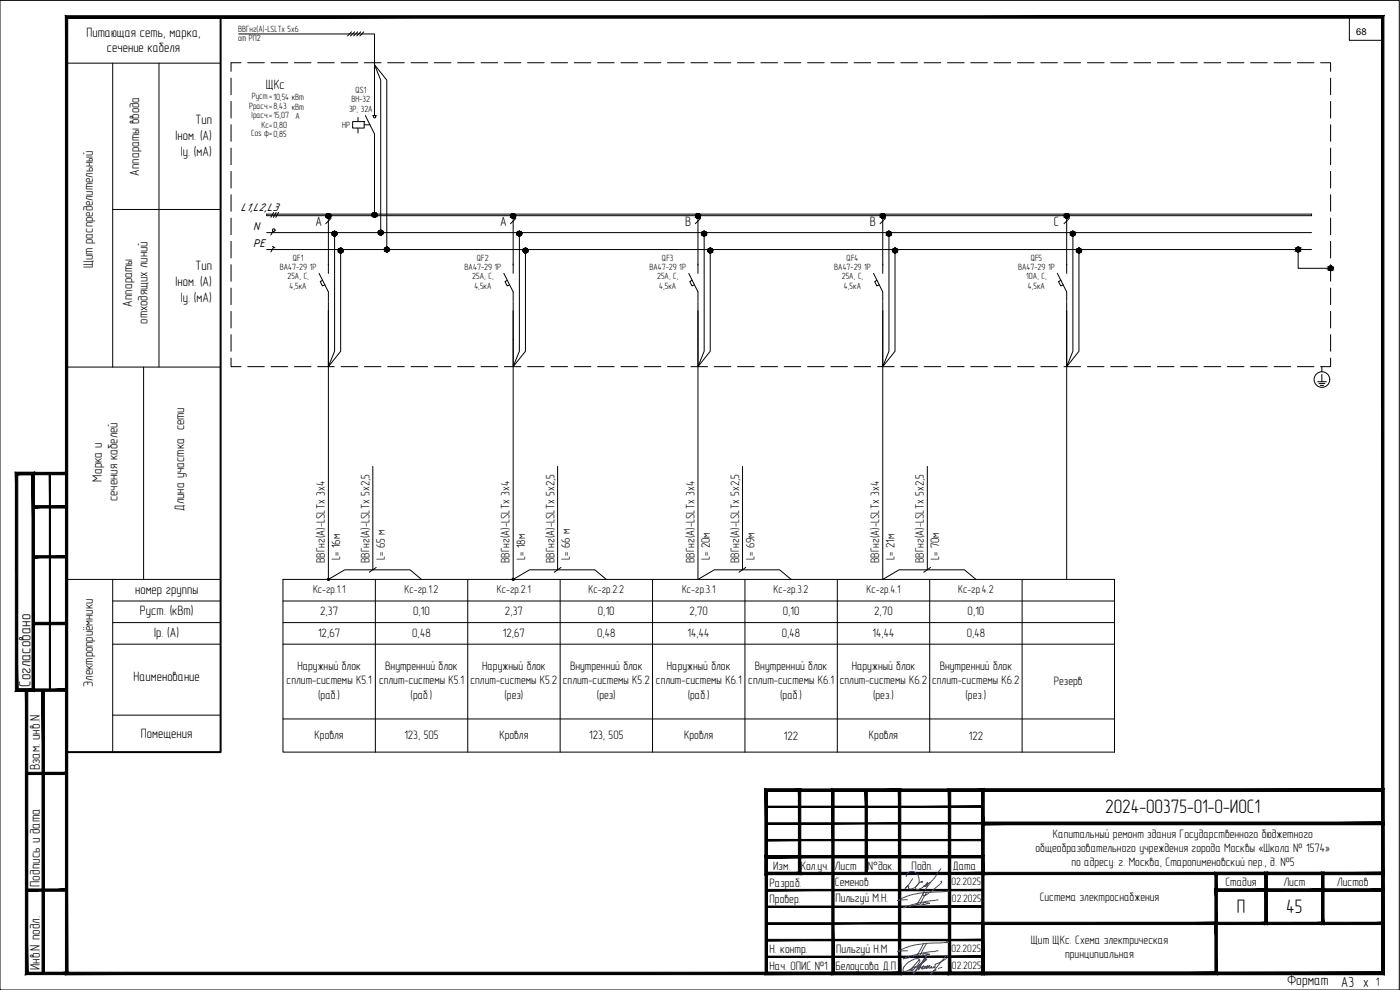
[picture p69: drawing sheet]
<svg xmlns="http://www.w3.org/2000/svg" width="420mm" height="297mm" viewBox="0 0 420 297" stroke-linecap="round" stroke-linejoin="round" font-family="sans-serif">
<defs><g id="words">
<g font-size="5.9">
<text x="331.7" y="244.1">2024-00375-01-0-ИОС1</text>
<text x="371.2" y="274.1">П</text>
<text x="386" y="274.1">45</text>
</g>
<text font-size="4.9" x="9.2" y="206.1" transform="rotate(-90 9.2 206.1)">Согласовано</text>
<g font-size="4.4">
<text x="386.2" y="295.6">Формат</text>
<text x="402.5" y="296.1">А3 x</text>
</g>
<g font-size="4.2">
<text x="11.9" y="231.1" transform="rotate(-90 11.9 231.1)">Взам. инв.N</text>
<text x="11.9" y="266.1" transform="rotate(-90 11.9 266.1)">Подпись и дата</text>
<text x="11.9" y="291.1" transform="rotate(-90 11.9 291.1)">Инв.N подл.</text>
</g>
<g font-size="4.1">
<text x="26" y="11.1">Питающая сеть, марка,</text>
<text x="32.1" y="15.7">сечение кабеля</text>
<text x="79.8" y="26.6">ЩКс</text>
<text x="52.7" y="41.9">Iном. (А)</text>
<text x="58.7" y="37.1">Тип</text>
<text x="54.3" y="46.7">Iу. (мА)</text>
<text x="41.8" y="52.7" transform="rotate(-90 41.8 52.7)">Аппараты ввода</text>
<text x="94.7" y="67.9">A</text>
<text x="150.2" y="67.9">A</text>
<text x="205.6" y="67.9">В</text>
<text x="261.1" y="67.9">В</text>
<text x="316.3" y="67.9">C</text>
<text x="27.9" y="80.5" transform="rotate(-90 27.9 80.5)">Щит распределительный</text>
<text x="58.7" y="81">Тип</text>
<text x="52.7" y="85.8">Iном. (А)</text>
<text x="39.7" y="92" transform="rotate(-90 39.7 92)">Аппараты</text>
<text x="54.3" y="90.6">Iу. (мА)</text>
<text x="44.3" y="97.1" transform="rotate(-90 44.3 97.1)">отходящих линий</text>
<text x="30.6" y="144.5" transform="rotate(-90 30.6 144.5)">Марка и</text>
<text x="35.2" y="150.4" transform="rotate(-90 35.2 150.4)">сечения кабелей</text>
<text x="55.2" y="153.2" transform="rotate(-90 55.2 153.2)">Длина участка сети</text>
<text x="40.6" y="178.1">номер группы</text>
<text x="42" y="184.6">Руст. (кВт)</text>
<text x="46.2" y="191.1">Iр. (А)</text>
<text x="27.9" y="206" transform="rotate(-90 27.9 206)">Электроприёмники</text>
<text x="40.1" y="204.2">Наименование</text>
<text x="42.3" y="221.3">Помещения</text>
</g>
<g font-size="3.7">
<text x="97.5" y="168.9" transform="rotate(-90 97.5 168.9)">ВВГнг(А)-LSLTx 3х4</text>
<text x="102.1" y="168" transform="rotate(-90 102.1 168)">L= 16м</text>
<text x="110.9" y="168.9" transform="rotate(-90 110.9 168.9)">ВВГнг(А)-LSLTx 5х2,5</text>
<text x="115.5" y="168" transform="rotate(-90 115.5 168)">L= 65 м</text>
<text x="153" y="168.9" transform="rotate(-90 153 168.9)">ВВГнг(А)-LSLTx 3х4</text>
<text x="157.6" y="168" transform="rotate(-90 157.6 168)">L= 18м</text>
<text x="166.4" y="168.9" transform="rotate(-90 166.4 168.9)">ВВГнг(А)-LSLTx 5х2,5</text>
<text x="171" y="168" transform="rotate(-90 171 168)">L= 66 м</text>
<text x="208.4" y="168.9" transform="rotate(-90 208.4 168.9)">ВВГнг(А)-LSLTx 3х4</text>
<text x="213" y="168" transform="rotate(-90 213 168)">L= 20м</text>
<text x="221.8" y="168.9" transform="rotate(-90 221.8 168.9)">ВВГнг(А)-LSLTx 5х2,5</text>
<text x="226.4" y="168" transform="rotate(-90 226.4 168)">L= 69м</text>
<text x="263.9" y="168.9" transform="rotate(-90 263.9 168.9)">ВВГнг(А)-LSLTx 3х4</text>
<text x="268.5" y="168" transform="rotate(-90 268.5 168)">L= 21м</text>
<text x="277.3" y="168.9" transform="rotate(-90 277.3 168.9)">ВВГнг(А)-LSLTx 5х2,5</text>
<text x="281.9" y="168" transform="rotate(-90 281.9 168)">L= 70м</text>
<text x="96.1" y="184.6">2,37</text>
<text x="124" y="184.6">0,10</text>
<text x="151.6" y="184.6">2,37</text>
<text x="179.5" y="184.6">0,10</text>
<text x="206.9" y="184.6">2,70</text>
<text x="234.9" y="184.6">0,10</text>
<text x="262.4" y="184.6">2,70</text>
<text x="290.4" y="184.6">0,10</text>
<text x="95.5" y="191.1">12,67</text>
<text x="123.7" y="191.1">0,48</text>
<text x="150.9" y="191.1">12,67</text>
<text x="179.2" y="191.1">0,48</text>
<text x="206.4" y="191.1">14,44</text>
<text x="234.7" y="191.1">0,48</text>
<text x="261.8" y="191.1">14,44</text>
<text x="290.1" y="191.1">0,48</text>
<text x="89.2" y="201.2">Наружный блок</text>
<text x="115.6" y="201.2">Внутренний блок</text>
<text x="144.7" y="201.2">Наружный блок</text>
<text x="171.1" y="201.2">Внутренний блок</text>
<text x="200.2" y="201.2">Наружный блок</text>
<text x="226.6" y="201.2">Внутренний блок</text>
<text x="255.6" y="201.2">Наружный блок</text>
<text x="282" y="201.2">Внутренний блок</text>
<text x="86" y="205.3">сплит-системы К5.1</text>
<text x="95.5" y="209.7">(раб.)</text>
<text x="113.7" y="205.3">сплит-системы К5.1</text>
<text x="123.2" y="209.7">(раб.)</text>
<text x="141.2" y="205.3">сплит-системы К5.2</text>
<text x="151.4" y="209.7">(рез)</text>
<text x="168.9" y="205.3">сплит-системы К5.2</text>
<text x="179.2" y="209.7">(рез)</text>
<text x="196.8" y="205.3">сплит-системы К6.1</text>
<text x="206.4" y="209.7">(раб.)</text>
<text x="224.6" y="205.3">сплит-системы К6.1</text>
<text x="234.1" y="209.7">(раб.)</text>
<text x="252" y="205.3">сплит-системы К6.2</text>
<text x="262" y="209.7">(рез.)</text>
<text x="279.7" y="205.3">сплит-системы К6.2</text>
<text x="289.8" y="209.7">(рез.)</text>
<text x="316.3" y="205.4">Резерв</text>
<text x="94.4" y="221.6">Кровля</text>
<text x="121.4" y="221.8">123, 505</text>
<text x="149.9" y="221.6">Кровля</text>
<text x="176.8" y="221.8">123, 505</text>
<text x="205.3" y="221.6">Кровля</text>
<text x="235.3" y="221.9">122</text>
<text x="260.8" y="221.6">Кровля</text>
<text x="290.7" y="221.9">122</text>
<text x="316" y="251.5">Капитальный ремонт здания Государственного бюджетного</text>
<text x="310.8" y="255.6">общеобразовательного учреждения города Москвы «Школа № 1574»</text>
<text x="232.1" y="261.1">Изм.</text>
<text x="240.3" y="261.1">Кол.уч.</text>
<text x="250.5" y="261.1">Лист</text>
<text x="260.5" y="261.1">N°док.</text>
<text x="273.6" y="261.1">Подп.</text>
<text x="286" y="261.1">Дата</text>
<text x="321.5" y="259.8">по адресу: г. Москва, Старопименовский пер., д. №5</text>
<text x="231" y="266.1">Разраб.</text>
<text x="250.6" y="265.8">Семенов</text>
<text x="367.8" y="265.8">Стадия</text>
<text x="385.1" y="265.8">Лист</text>
<text x="401.2" y="265.8">Листов</text>
<text x="231" y="271">Провер.</text>
<text x="250.7" y="270.7">Пильгуй М.Н.</text>
<text x="312" y="270.5">Система электроснабжения</text>
<text x="231" y="286.1">Н. контр.</text>
<text x="251" y="285.8">Пильгуй Н.М</text>
<text x="309.4" y="283.4">Щит ЩКс. Схема электрическая</text>
<text x="319.7" y="287.5">принципиальная</text>
<text x="231" y="291.2">Нач. ОПИС №1 Белоусова Д.П</text>
<text x="412.9" y="295.8">1</text>
</g>
<g font-size="3.4">
<text x="93.9" y="177.9">Кс-гр.1.1</text>
<text x="121.4" y="177.9">Кс-гр.1.2</text>
<text x="149.1" y="177.9">Кс-гр.2.1</text>
<text x="176.6" y="177.9">Кс-гр.2.2</text>
<text x="204.7" y="177.9">Кс-гр.3.1</text>
<text x="232.2" y="177.9">Кс-гр.3.2</text>
<text x="260.1" y="177.9">Кс-гр.4.1</text>
<text x="287.5" y="177.9">Кс-гр.4.2</text>
</g>
<g font-size="3.2">
<text x="72.2" y="63.2">L1,L2,L3</text>
<text x="76" y="69">N</text>
<text x="76" y="74.1">PE</text>
<text x="285.5" y="265.7">02.2025</text>
<text x="285.7" y="270.7">02.2025</text>
<text x="285.5" y="285.7">02.2025</text>
<text x="285.7" y="290.6">02.2025</text>
</g>
<text font-size="2.8" x="407" y="10.4">68</text>
<g font-size="2.7">
<text x="71.5" y="9.6">ВВГнг(A)-LSLTx 5х6</text>
<text x="71.5" y="12.4">от РП2</text>
<text x="75.6" y="29.8">Руст.=10,54 кВт</text>
<text x="106.7" y="27.9">QS1</text>
<text x="74.8" y="32.6">Ррасч.=8,43 кВт</text>
<text x="75.5" y="35.3">Iрасч.=15,07</text>
<text x="88.7" y="35.7">А</text>
<text x="104.8" y="33.5">3P, 32A</text>
<text x="105.5" y="30.7">ВН-32</text>
<text x="75.4" y="40.9">Cos ф=0,85</text>
<text x="78.5" y="38.4">Кс=0,80</text>
<text x="102.7" y="38.3">НР</text>
<text x="84" y="81.1">ВА47-29 1Р</text>
<text x="86.3" y="83.8">25А, С,</text>
<text x="87.9" y="78.3">QF1</text>
<text x="139.4" y="81.1">ВА47-29 1Р</text>
<text x="141.7" y="83.8">25А, С,</text>
<text x="143.1" y="78.3">QF2</text>
<text x="194.9" y="81.1">ВА47-29 1Р</text>
<text x="197.2" y="83.8">25А, С,</text>
<text x="198.7" y="78.3">QF3</text>
<text x="250.4" y="81.1">ВА47-29 1Р</text>
<text x="252.6" y="83.8">25А, С,</text>
<text x="254.1" y="78.3">QF4</text>
<text x="305.6" y="81.1">ВА47-29 1Р</text>
<text x="308" y="83.8">10А, С,</text>
<text x="309.3" y="78.3">QF5</text>
<text x="86.9" y="86.6">4,5кА</text>
<text x="142.4" y="86.6">4,5кА</text>
<text x="197.8" y="86.6">4,5кА</text>
<text x="253.3" y="86.6">4,5кА</text>
<text x="308.5" y="86.6">4,5кА</text>
</g>
</g></defs>
<g fill="none" stroke="#000" stroke-width=".3">
<path d="M0 .1h419.9v296.9h-419.9zM20 19h46.2M33.8 19v91.1M47.7 19v91.1M71.6 10.2h40.8v9.2M72.3 18.8h-3v2.6M74.3 18.8h5M81.3 18.8h5.1M88.3 18.8h5M95.3 18.8h5M102.4 18.8h5M105.5 9.6l-1.2 1.2"/>
<path d="M106.4 9.6l-1.2 1.2M107.4 9.6l-1.3 1.2M108.2 9.6l-1.1 1.2M109.2 9.6l-1.2 1.2M109.3 18.8h5M112.4 19.4l3.7 4.6v50.9M112.4 19.4l1.9 4.6v45.8M112.4 19.4v15.3M116.3 18.8h5M123.4 18.8h5M130.3 18.8h5M137.3 18.8h5"/>
<path d="M144.4 18.8h5M151.3 18.8h5M158.3 18.8h5M165.4 18.8h4.9M172.3 18.8h5M179.3 18.8h5M186.4 18.8h4.9M193.3 18.8h5M200.3 18.8h5.1M207.3 18.8h5M214.3 18.8h5M221.3 18.8h5.1"/>
<path d="M228.3 18.8h5M235.3 18.8h5M242.4 18.8h5M249.3 18.8h5M256.3 18.8h5M263.4 18.8h5M270.3 18.8h5M277.3 18.8h5M284.4 18.8h4.9M291.3 18.8h5M298.3 18.8h5M305.4 18.8h4.9"/>
<path d="M312.3 18.8h5M319.3 18.8h5M326.3 18.8h5M333.3 18.8h5M340.3 18.8h5.1M347.3 18.8h5M354.3 18.8h5M361.3 18.8h5.1M368.3 18.8h5M375.3 18.8h5M382.4 18.8h4.9M389.3 18.8h5"/>
<path d="M396.3 18.8h3v2.6M405 5.1v7h10M69.3 23.4v5M69.3 30.4v5M69.3 37.4v5M105.8 36.5h3.5v1.9h-3.5zM107.4 35.2v1.3M107.4 38.4v1.5M109.3 37.5h1.7M109.6 34.7l2.8 5.5v24.3M111.8 34.7h1.1M399.3 23.4v5"/>
<path d="M399.3 30.4v5M399.3 37.4v5M69.3 44.4v5M69.3 51.4v5M69.3 58.4v5M399.3 44.4v5M399.3 51.4v5M399.3 58.4v5M33.8 62.9h32.4M69.3 65.4v5M69.3 72.4v5M69.3 79.4v5"/>
<path d="M80.1 64.2h313.5v.5h-313.5zM80.1 69.8h313.5M80.1 74.9h313.5M81.8 73.9l.7 .5M82 69.4l-.7 1.1M82.1 63.7l-.8 1.5M82.1 74.2l-.8 1.4M82.9 63.7l-.9 1.5M83.6 63.7l-.8 1.5M98.6 65v17M99.4 65.5l-1.7 1.6M100.4 70.1v35.3l-1.8 4.6v-19.5"/>
<path d="M102.2 75.2v30.2l-3.6 4.6M154 65v17M154.8 65.5l-1.6 1.6M155.9 70.1v35.3l-1.9 4.6v-19.5M157.7 75.2v30.2l-3.7 4.6M209.5 65v17M210.3 65.5l-1.6 1.6M211.3 70.1v35.3l-1.8 4.6v-19.5M213.1 75.2v30.2l-3.6 4.6M264.9 65v17M265.7 65.5l-1.6 1.6M266.8 70.1v35.3l-1.9 4.6v-19.5"/>
<path d="M268.6 75.2v30.2l-3.7 4.6M320.1 65v17M320.9 65.5l-1.6 1.6M322 70.1v35.3l-1.9 4.6v-19.5M323.8 75.2v30.2l-3.7 4.6M389.6 74.9v5.6h9.7M399.3 65.4v5M399.3 72.4v5M399.3 79.4v5M69.3 86.4v5M69.3 93.4v5M95.8 82l2.8 5.6v2.7"/>
<path d="M96.8 84.1l-.7 .4 .7 1.3 .7-.3M98.6 93.2v80.6l4.9-2.8h19.6l3.4 2.8M151.2 82l2.8 5.6v2.7M152.3 84.1l-.7 .4 .6 1.3 .8-.3M154 93.2v80.6l4.9-2.8h19.6l3.4 2.8M206.7 82l2.8 5.6v2.7M207.7 84.1l-.7 .4 .7 1.3 .7-.3M209.5 93.2v80.6l4.9-2.8h19.6l3.4 2.8M262.2 82l2.7 5.6v2.7M263.2 84.1l-.7 .4 .6 1.3 .8-.3M264.9 93.2v80.6l4.9-2.8h19.6l3.5 2.8M317.3 82l2.8 5.6v2.7"/>
<path d="M318.4 84.1l-.7 .4 .6 1.3 .8-.3M320.1 93.2v80.6M399.3 86.4v5M399.3 93.4v5M20 110.1h46.2M43.1 110.1v63.7M69.3 107.4v2.6h3M69.3 100.4v5M74.3 110h5M81.3 110h5.1M88.3 110h5M95.3 110h5"/>
<path d="M102.4 110h5M109.3 110h5M116.3 110h5M123.4 110h5M130.3 110h5M137.3 110h5M144.4 110h5M151.3 110h5M158.3 110h5M165.4 110h4.9M172.3 110h5M179.3 110h5"/>
<path d="M186.4 110h4.9M193.3 110h5M200.3 110h5.1M207.3 110h5M214.3 110h5M221.3 110h5.1M228.3 110h5M235.3 110h5M242.4 110h5M249.3 110h5M256.3 110h5M263.4 110h5"/>
<path d="M270.3 110h5M277.3 110h5M284.4 110h4.9M291.3 110h5M298.3 110h5M305.4 110h4.9M312.3 110h5M319.3 110h5M326.3 110h5M333.3 110h5M340.3 110h5.1M347.3 110h5"/>
<path d="M354.3 110h5M361.3 110h5.1M368.3 110h5M375.3 110h5M382.4 110h4.9M389.3 110h5M395.4 114.5h2.6M395.9 115.1h1.7M396.2 115.7h1M396.7 110v1.6M396.7 112.3v2.2M399.3 107.4v2.6h-3"/>
<path d="M399.3 100.4v5M111.9 139.9v31.1M167.3 139.9v31.1M222.8 139.9v31.1M278.3 139.9v31.1M20 173.8h46.2M33.8 173.8v51.9M84.9 173.8h249.6v51.9h-249.6zM112.6 173.8v51.9M112.9 170.3l-2.1 1.4M140.4 173.8v51.9M168.1 173.8v51.9"/>
<path d="M168.4 170.3l-2.1 1.4M195.8 173.8v51.9M223.6 173.8v51.9M223.8 170.3l-2 1.4M251.3 173.8v51.9M279 173.8v51.9M279.3 170.3l-2.1 1.4M306.7 173.8v51.9M33.8 180.3h32.4M33.8 186.8h32.4M33.8 193.3h32.4M84.9 180.3h249.6"/>
<path d="M84.9 186.8h249.6M84.9 193.3h249.6M33.8 214.6h32.4M84.9 215.7h249.6M380 267.1v-5h17v5M415 262.1v5M384 292h.1"/>
<circle cx="112.4" cy="35" r=".36"/>
<circle cx="82.1" cy="69.1" r=".4"/>
<circle cx="98.6" cy="64.8" r=".7"/>
<circle cx="100.4" cy="70.1" r=".7"/>
<circle cx="102.3" cy="75.1" r=".7"/>
<circle cx="112.4" cy="64.4" r=".7"/>
<circle cx="114.3" cy="69.8" r=".7"/>
<circle cx="116.1" cy="74.9" r=".7"/>
<circle cx="154" cy="64.8" r=".7"/>
<circle cx="155.9" cy="70.1" r=".7"/>
<circle cx="157.7" cy="75.1" r=".7"/>
<circle cx="209.5" cy="64.8" r=".7"/>
<circle cx="211.3" cy="70.1" r=".7"/>
<circle cx="213.2" cy="75.1" r=".7"/>
<circle cx="264.9" cy="64.8" r=".7"/>
<circle cx="266.8" cy="70.1" r=".7"/>
<circle cx="268.6" cy="75.1" r=".7"/>
<circle cx="320.1" cy="64.8" r=".7"/>
<circle cx="322" cy="70.1" r=".7"/>
<circle cx="323.8" cy="75.1" r=".7"/>
<circle cx="389.6" cy="74.9" r=".7"/>
<circle cx="399.4" cy="80.5" r=".7"/>
<circle cx="396.7" cy="113.9" r="2.35"/>
<circle cx="98.6" cy="173.8" r=".36"/>
<circle cx="154" cy="173.8" r=".36"/>
</g>
<path d="M20 5.1h46.2v220.6h-46.2z" fill="none" stroke="#000" stroke-width=".59"/>
<g fill="#000" stroke="#000" stroke-width=".3">
<path d="M98.4 65.5h.3zM98.5 64.1h.1zM100.2 70.8h.3zM100.3 69.4h.2zM102.1 75.8h.3zM102.2 74.5h.1zM112.3 63.8h.3zM112.3 65.2h.2zM114.1 69.1h.3zM114.1 70.5h.2zM116 74.2h.2zM116 75.6h.2z"/>
<path d="M153.8 65.5h.4zM153.9 64.1h.2zM155.7 70.8h.3zM155.7 69.4h.2zM157.6 75.8h.3zM157.6 74.5h.2zM209.3 65.5h.3zM209.4 64.1h.1zM211.2 70.8h.3zM211.2 69.4h.2zM213 75.8h.3zM213.1 74.5h.1z"/>
<path d="M264.8 65.5h.3zM264.8 64.1h.2zM266.6 70.8h.4zM266.7 69.4h.2zM268.5 75.8h.3zM268.5 74.5h.2zM320 65.5h.3zM320 64.1h.2zM321.8 70.8h.3zM321.9 69.4h.1zM323.7 75.8h.3zM323.7 74.5h.2z"/>
<path d="M19.6 4.7l.7 .7 395-.7zM20.3 5.4l395-.7-.7 .7zM415.3 4.7l-.7 .7 .7 287zM414.6 5.4l.7 287-.7-.7zM19.6 292.4h395.7l-.7-.7zM20.3 291.7h394.3l-395 .7zM19.6 4.7v287.7l.7-.7zM19.6 4.7l.7 .7v286.3z"/>
<path d="M98.4 65.5h.2zM98.5 65.5h.1z"/>
<path d="M98.5 64.1h.2zM98.4 64.1h.3z"/>
<path d="M98.4 64.1h.4zM98.3 64.1h.5z"/>
<path d="M98.3 64.1l.5 .1zM98.3 64.2h.5z"/>
<path d="M98.3 65.4h.5zM98.3 65.4l.4 .1z"/>
<path d="M98.3 64.2h.6zM98.2 64.2h.7z"/>
<path d="M98.3 65.4h.5zM98.3 65.4h.5z"/>
<path d="M98.2 64.2h.7zM98.1 64.2h.8z"/>
<path d="M98.2 65.4h.7zM98.2 65.4h.6z"/>
<path d="M98.1 64.2h.9zM98.1 64.2h.9z"/>
<path d="M98.1 65.3h.8zM98.1 65.3l.8 .1z"/>
<path d="M98.1 64.2l1 .1zM98.1 64.2l1 .1z"/>
<path d="M98.1 65.3h.9zM98.1 65.3h.8z"/>
<path d="M98 64.3l1.1 .1zM98 64.3l1.1 .1z"/>
<path d="M98 65.3h1.1zM98 65.3h1z"/>
<path d="M98 64.4h1.1zM98 64.4h1.1z"/>
<path d="M98 65.2h1.1zM98 65.2l1.1 .1z"/>
<path d="M98 64.4l1.1 .1zM98 64.4l1.1 .1z"/>
<path d="M97.9 64.5h1.3zM97.9 64.5h1.3z"/>
<path d="M97.9 65.1l1.2 .1zM97.9 65.1l1.2 .1z"/>
<path d="M98 65.2h1.1zM98 65.2h1.1z"/>
<path d="M97.9 64.5l1.3 .1zM97.9 64.6h1.3z"/>
<path d="M97.9 65.1h1.3zM97.9 65.1h1.2z"/>
<path d="M97.9 64.6l1.3 .1zM97.9 64.6l1.3 .1z"/>
<path d="M97.9 64.7h1.3zM97.9 64.7h1.3z"/>
<path d="M97.9 64.7l1.3 .1zM97.9 64.7l1.3 .1z"/>
<path d="M97.9 64.8h1.3zM97.9 64.8h1.3z"/>
<path d="M97.9 64.8l1.3 .1zM97.9 64.8l1.3 .1z"/>
<path d="M97.9 64.9l1.3 .1zM97.9 64.9l1.3 .1z"/>
<path d="M97.9 65h1.3zM97.9 65l1.3 .1z"/>
<path d="M100.2 70.8h.3zM100.3 70.8h.2z"/>
<path d="M100.3 69.4h.2zM100.2 69.4h.3z"/>
<path d="M100.2 69.4l.4 .1zM100.2 69.5h.4z"/>
<path d="M100.2 69.5h.5zM100.1 69.5h.6z"/>
<path d="M100.2 70.8h.4zM100.2 70.8h.3z"/>
<path d="M100.1 69.5h.7zM100 69.5h.8z"/>
<path d="M100.1 70.7h.6zM100.1 70.7l.5 .1z"/>
<path d="M100 69.5h.8zM100 69.5h.8z"/>
<path d="M100 70.7h.8zM100 70.7h.7z"/>
<path d="M100 69.5l.8 .1zM100 69.5l.8 .1z"/>
<path d="M100 70.7h.8zM100 70.7h.8z"/>
<path d="M99.9 69.6h1zM99.9 69.6h1z"/>
<path d="M99.9 70.6h.9zM99.9 70.6l.9 .1z"/>
<path d="M99.9 69.6l1 .1zM99.9 69.6l1 .1z"/>
<path d="M99.9 70.6h1zM99.9 70.6h.9z"/>
<path d="M99.9 69.7h1.1zM99.9 69.7h1.1z"/>
<path d="M99.9 70.5h1zM99.9 70.5l1 .1z"/>
<path d="M99.8 69.7l1.2 .1zM99.8 69.7l1.2 .1z"/>
<path d="M99.8 70.5h1.2zM99.8 70.5h1.1z"/>
<path d="M99.8 69.8h1.2zM99.8 69.8h1.2z"/>
<path d="M99.8 70.4h1.2zM99.8 70.4l1.2 .1z"/>
<path d="M99.7 69.8l1.3 .1zM99.7 69.8l1.3 .1z"/>
<path d="M99.7 69.9l1.4 .1zM99.7 69.9l1.4 .1z"/>
<path d="M99.7 70.3h1.3zM99.7 70.3h1.3z"/>
<path d="M99.7 70.3h1.3zM99.7 70.3l1.3 .1z"/>
<path d="M99.7 70h1.4zM99.7 70h1.4z"/>
<path d="M99.7 70l1.4 .1zM99.7 70l1.4 .1z"/>
<path d="M99.7 70.1l1.4 .1zM99.7 70.1l1.4 .1z"/>
<path d="M99.7 70.2h1.4zM99.7 70.2h1.4z"/>
<path d="M99.7 70.2h1.4zM99.7 70.2l1.3 .1z"/>
<path d="M102.1 75.8l.2 .1zM102.2 75.9h.1z"/>
<path d="M102.2 74.5h.2zM102.1 74.5h.3z"/>
<path d="M102.1 74.5h.3zM102 74.5h.4z"/>
<path d="M102 74.5h.5zM102 74.5h.5z"/>
<path d="M102 75.8h.4zM102 75.8h.4z"/>
<path d="M102 74.5l.6 .1zM101.9 74.6h.7z"/>
<path d="M102 75.8h.5zM102 75.8h.4z"/>
<path d="M101.9 74.6h.8zM101.9 74.6h.8z"/>
<path d="M101.9 75.8h.7zM101.9 75.8h.6z"/>
<path d="M101.9 74.6l.8 .1zM101.8 74.7h.9z"/>
<path d="M101.9 75.8h.8zM101.9 75.8h.7z"/>
<path d="M101.8 74.7h.9zM101.7 74.7h1z"/>
<path d="M101.8 75.7h.9zM101.8 75.7l.9 .1z"/>
<path d="M101.7 74.7h1.1zM101.7 74.7h1.1z"/>
<path d="M101.7 75.7h1zM101.7 75.7h1z"/>
<path d="M101.7 74.7l1.1 .1zM101.7 74.7l1.1 .1z"/>
<path d="M101.7 75.6h1.1zM101.7 75.6l1 .1z"/>
<path d="M101.7 74.8l1.2 .1zM101.7 74.8l1.2 .1z"/>
<path d="M101.7 75.6h1.1zM101.7 75.6h1.1z"/>
<path d="M101.6 74.9h1.3zM101.6 74.9h1.3z"/>
<path d="M101.6 74.9l1.3 .1zM101.6 74.9l1.3 .1z"/>
<path d="M101.6 75.4l1.3 .1zM101.6 75.4l1.3 .1z"/>
<path d="M101.6 75.5h1.3zM101.6 75.5l1.2 .1z"/>
<path d="M101.6 75h1.3zM101.6 75h1.3z"/>
<path d="M101.6 75l1.3 .1zM101.6 75l1.3 .1z"/>
<path d="M101.6 75.1l1.4 .1zM101.6 75.1l1.4 .1z"/>
<path d="M101.6 75.3h1.3zM101.6 75.3h1.3z"/>
<path d="M101.6 75.3l1.3 .1zM101.6 75.3l1.3 .1z"/>
<path d="M101.6 75.4h1.3zM101.6 75.4h1.3z"/>
<path d="M101.6 75.2h1.4zM101.6 75.2l1.3 .1z"/>
<path d="M112.3 63.8h.2zM112.3 63.8h.2z"/>
<path d="M112.3 65.2l.3-.1zM112.3 65.1h.3z"/>
<path d="M112.3 65.1h.3zM112.2 65.1h.4z"/>
<path d="M112.2 65.1h.5zM112.1 65.1h.6z"/>
<path d="M112.2 63.8h.4zM112.2 63.8h.4z"/>
<path d="M112.1 65.1h.6zM112.1 65.1h.6z"/>
<path d="M112.1 63.8h.6zM112.1 63.8h.5z"/>
<path d="M112.1 65.1h.7zM112 65.1h.8z"/>
<path d="M112.1 63.9h.6zM112.1 63.9l.6-.1z"/>
<path d="M112 65.1l.9-.1zM111.9 65h1z"/>
<path d="M112 63.9h.8zM112 63.9h.7z"/>
<path d="M111.9 65h1zM111.9 65h1z"/>
<path d="M111.9 64h1zM111.9 64l.9-.1z"/>
<path d="M111.9 65l1-.1zM111.8 64.9h1.1z"/>
<path d="M111.9 64h1zM111.9 64h1z"/>
<path d="M111.8 64.9l1.2-.1zM111.8 64.8h1.2z"/>
<path d="M111.8 64h1.1zM111.8 64h1.1z"/>
<path d="M111.8 64.8h1.2zM111.8 64.8h1.2z"/>
<path d="M111.8 64.1h1.2zM111.8 64h1.1z"/>
<path d="M111.8 64.8l1.2-.1zM111.8 64.7h1.2z"/>
<path d="M111.8 64.7h1.3zM111.7 64.7h1.4z"/>
<path d="M111.8 64.2h1.2zM111.8 64.2h1.2z"/>
<path d="M111.8 64.2h1.2zM111.8 64.1h1.2z"/>
<path d="M111.7 64.7l1.4-.1zM111.7 64.6h1.4z"/>
<path d="M111.7 64.6l1.4-.1zM111.7 64.5h1.4z"/>
<path d="M111.7 64.5h1.4zM111.7 64.5h1.4z"/>
<path d="M111.7 64.5l1.4-.1zM111.7 64.4h1.4z"/>
<path d="M111.7 64.4l1.4-.1zM111.7 64.3h1.4z"/>
<path d="M111.7 64.3h1.4zM111.7 64.3h1.4z"/>
<path d="M111.7 64.3h1.4zM111.8 64.2h1.2z"/>
<path d="M114.1 69.1h.2zM114.1 69.1h.2z"/>
<path d="M114.1 70.5h.3zM114.1 70.5h.3z"/>
<path d="M114.1 70.5l.4-.1zM114 70.4h.5z"/>
<path d="M114 70.4h.6zM114 70.4h.6z"/>
<path d="M114 69.1h.5zM114 69.1h.4z"/>
<path d="M114 70.4h.6zM113.9 70.4h.7z"/>
<path d="M114 69.2h.6zM114 69.2l.5-.1z"/>
<path d="M113.9 70.4l.7-.1zM113.8 70.3h.8z"/>
<path d="M113.9 69.2h.7zM113.9 69.2h.7z"/>
<path d="M113.8 70.3h.9zM113.8 70.3h.9z"/>
<path d="M113.8 69.2h.8zM113.8 69.2h.8z"/>
<path d="M113.8 70.3h1zM113.7 70.3h1.1z"/>
<path d="M113.8 69.3h.9zM113.8 69.3l.8-.1z"/>
<path d="M113.7 70.3l1.1-.1zM113.7 70.2h1.1z"/>
<path d="M113.7 69.3h1.1zM113.7 69.3h1z"/>
<path d="M113.7 70.2h1.2zM113.7 70.2h1.2z"/>
<path d="M113.7 69.4h1.1zM113.7 69.4l1.1-.1z"/>
<path d="M113.7 70.2l1.2-.1zM113.6 70.1h1.3z"/>
<path d="M113.6 70.1l1.3-.1zM113.6 70h1.3z"/>
<path d="M113.6 69.5l1.3-.1zM113.6 69.5l1.3-.1z"/>
<path d="M113.7 69.4h1.2zM113.7 69.4h1.1z"/>
<path d="M113.6 70h1.3zM113.6 70h1.3z"/>
<path d="M113.6 70l1.3-.1zM113.6 69.9h1.3z"/>
<path d="M113.6 69.6l1.3-.1zM113.6 69.6l1.3-.1z"/>
<path d="M113.6 69.5h1.3zM113.6 69.5h1.3z"/>
<path d="M113.6 69.9l1.3-.1zM113.5 69.8h1.4z"/>
<path d="M113.5 69.8h1.4zM113.5 69.8h1.4z"/>
<path d="M113.5 69.8l1.4-.1zM113.5 69.7h1.4z"/>
<path d="M113.5 69.7h1.4zM113.5 69.7h1.4z"/>
<path d="M113.6 69.7h1.3zM113.6 69.6h1.3z"/>
<path d="M116 74.2h.2zM116 74.2h.2z"/>
<path d="M116 75.6h.2zM116 75.6h.2z"/>
<path d="M116 75.6l.3-.1zM115.9 75.5h.4z"/>
<path d="M115.9 75.5h.5zM115.8 75.5h.6z"/>
<path d="M115.9 74.2h.4zM115.9 74.2h.3z"/>
<path d="M115.8 75.5h.6zM115.7 75.5h.7z"/>
<path d="M115.8 74.2h.6zM115.8 74.2h.5z"/>
<path d="M115.7 75.5l.8-.1zM115.7 75.4h.8z"/>
<path d="M115.7 74.3h.7zM115.7 74.3l.7-.1z"/>
<path d="M115.7 75.4h.8zM115.7 75.4h.8z"/>
<path d="M115.7 74.3h.8zM115.7 74.3h.7z"/>
<path d="M115.7 75.4l.9-.1zM115.6 75.3h1z"/>
<path d="M115.7 74.4h.8zM115.7 74.4l.8-.1z"/>
<path d="M115.6 75.3h1zM115.6 75.3h1z"/>
<path d="M115.6 74.4h1zM115.6 74.4h.9z"/>
<path d="M115.6 75.3h1.1zM115.5 75.3h1.2z"/>
<path d="M115.6 74.5h1zM115.6 74.5l1-.1z"/>
<path d="M115.5 75.3l1.2-.1zM115.5 75.2h1.2z"/>
<path d="M115.5 74.5h1.2zM115.5 74.5h1.1z"/>
<path d="M115.5 75.2l1.3-.1zM115.4 75.1h1.4z"/>
<path d="M115.5 74.5h1.2zM115.5 74.5h1.2z"/>
<path d="M115.4 75.1h1.4zM115.4 75.1h1.4z"/>
<path d="M115.4 75.1l1.4-.1zM115.4 75h1.4z"/>
<path d="M115.4 74.7l1.4-.1zM115.4 74.6h1.4z"/>
<path d="M115.4 74.6h1.4zM115.5 74.5h1.2z"/>
<path d="M115.4 75h1.4zM115.4 75h1.4z"/>
<path d="M115.4 75l1.4-.1zM115.4 74.9h1.4z"/>
<path d="M115.4 74.9l1.4-.1zM115.4 74.8h1.4z"/>
<path d="M115.4 74.8l1.4-.1zM115.4 74.7h1.4z"/>
<path d="M115.4 74.7h1.4zM115.4 74.7h1.4z"/>
<path d="M153.8 65.5h.3zM153.9 65.5h.2z"/>
<path d="M153.9 64.1h.3zM153.8 64.1h.4z"/>
<path d="M153.8 64.1h.4zM153.8 64.1h.4z"/>
<path d="M153.8 64.1l.5 .1zM153.7 64.2h.6z"/>
<path d="M153.8 65.4h.4zM153.8 65.4l.4 .1z"/>
<path d="M153.7 64.2h.6zM153.7 64.2h.6z"/>
<path d="M153.7 65.4h.6zM153.7 65.4h.5z"/>
<path d="M153.7 64.2h.7zM153.6 64.2h.8z"/>
<path d="M153.7 65.4h.6zM153.7 65.4h.6z"/>
<path d="M153.6 64.2h.9zM153.5 64.2h1z"/>
<path d="M153.6 65.3h.8zM153.6 65.3l.7 .1z"/>
<path d="M153.5 64.2l1 .1zM153.5 64.2l1 .1z"/>
<path d="M153.5 65.3h1zM153.5 65.3h.9z"/>
<path d="M153.5 64.3l1.1 .1zM153.5 64.3l1.1 .1z"/>
<path d="M153.5 65.3h1zM153.5 65.3h1z"/>
<path d="M153.5 64.4h1.1zM153.5 64.4h1.1z"/>
<path d="M153.5 65.2h1.1zM153.5 65.2l1 .1z"/>
<path d="M153.4 64.4l1.2 .1zM153.4 64.4l1.2 .1z"/>
<path d="M153.4 64.5h1.2zM153.4 64.5h1.2z"/>
<path d="M153.4 65.1l1.2 .1zM153.4 65.1l1.2 .1z"/>
<path d="M153.4 65.2h1.2zM153.4 65.2h1.2z"/>
<path d="M153.4 64.5l1.3 .1zM153.4 64.5l1.3 .1z"/>
<path d="M153.4 65.1h1.2zM153.4 65.1h1.2z"/>
<path d="M153.3 64.6l1.4 .1zM153.3 64.6l1.4 .1z"/>
<path d="M153.3 64.7h1.4zM153.3 64.7h1.4z"/>
<path d="M153.3 64.7l1.4 .1zM153.3 64.7l1.4 .1z"/>
<path d="M153.3 64.8h1.4zM153.3 64.8h1.4z"/>
<path d="M153.3 64.8l1.4 .1zM153.3 64.8l1.4 .1z"/>
<path d="M153.3 64.9l1.4 .1zM153.3 64.9l1.4 .1z"/>
<path d="M153.3 65h1.4zM153.3 65l1.3 .1z"/>
<path d="M155.7 70.8h.2zM155.7 70.8h.2z"/>
<path d="M155.7 69.4h.3zM155.7 69.4h.3z"/>
<path d="M155.7 69.4l.4 .1zM155.6 69.5h.5z"/>
<path d="M155.6 69.5h.5zM155.6 69.5h.5z"/>
<path d="M155.6 70.8h.5zM155.6 70.8h.4z"/>
<path d="M155.6 69.5h.6zM155.5 69.5h.7z"/>
<path d="M155.6 70.7h.5zM155.6 70.7l.5 .1z"/>
<path d="M155.5 69.5h.8zM155.5 69.5h.8z"/>
<path d="M155.5 70.7h.7zM155.5 70.7h.6z"/>
<path d="M155.4 69.5l.9 .1zM155.4 69.5l.9 .1z"/>
<path d="M155.4 70.7h.9zM155.4 70.7h.8z"/>
<path d="M155.4 69.6h.9zM155.4 69.6h.9z"/>
<path d="M155.4 70.6h.9zM155.4 70.6l.9 .1z"/>
<path d="M155.4 69.6l1 .1zM155.3 69.7h1.1z"/>
<path d="M155.4 70.6h.9zM155.4 70.6h.9z"/>
<path d="M155.3 69.7h1.1zM155.3 69.7h1.1z"/>
<path d="M155.3 70.5h1.1zM155.3 70.5l1 .1z"/>
<path d="M155.3 69.7l1.2 .1zM155.3 69.7l1.2 .1z"/>
<path d="M155.3 70.5h1.1zM155.3 70.5h1.1z"/>
<path d="M155.2 69.8h1.3zM155.2 69.8h1.3z"/>
<path d="M155.2 70.4h1.3zM155.2 70.4l1.2 .1z"/>
<path d="M155.2 69.8l1.3 .1zM155.2 69.8l1.3 .1z"/>
<path d="M155.2 69.9l1.3 .1zM155.2 69.9l1.3 .1z"/>
<path d="M155.2 70.3h1.3zM155.2 70.3h1.3z"/>
<path d="M155.2 70.3h1.3zM155.2 70.3l1.3 .1z"/>
<path d="M155.2 70h1.3zM155.2 70h1.3z"/>
<path d="M155.2 70l1.3 .1zM155.2 70l1.3 .1z"/>
<path d="M155.2 70.1l1.3 .1zM155.2 70.1l1.3 .1z"/>
<path d="M155.2 70.2h1.3zM155.2 70.2h1.3z"/>
<path d="M155.2 70.2h1.3zM155.2 70.2l1.3 .1z"/>
<path d="M157.6 75.8l.2 .1zM157.6 75.9h.2z"/>
<path d="M157.6 74.5h.3zM157.6 74.5h.3z"/>
<path d="M157.6 74.5h.3zM157.5 74.5h.4z"/>
<path d="M157.5 74.5h.5zM157.4 74.5h.6z"/>
<path d="M157.5 75.8h.4zM157.5 75.8h.4z"/>
<path d="M157.4 74.5l.6 .1zM157.4 74.6h.6z"/>
<path d="M157.4 75.8h.6zM157.4 75.8h.5z"/>
<path d="M157.4 74.6h.7zM157.3 74.6h.8z"/>
<path d="M157.4 75.8h.6zM157.4 75.8h.6z"/>
<path d="M157.3 74.6l.9 .1zM157.3 74.7h.9z"/>
<path d="M157.3 75.8h.8zM157.3 75.8h.7z"/>
<path d="M157.3 74.7h.9zM157.2 74.7h1z"/>
<path d="M157.3 75.7h.9zM157.3 75.7l.8 .1z"/>
<path d="M157.2 74.7h1zM157.1 74.7h1.1z"/>
<path d="M157.2 75.7h1zM157.2 75.7h1z"/>
<path d="M157.1 74.7l1.2 .1zM157.1 74.7l1.2 .1z"/>
<path d="M157.1 75.6h1.1zM157.1 75.6l1.1 .1z"/>
<path d="M157.1 74.8l1.2 .1zM157.1 74.8l1.2 .1z"/>
<path d="M157.1 75.6h1.2zM157.1 75.6h1.1z"/>
<path d="M157.1 74.9h1.2zM157.1 74.9h1.2z"/>
<path d="M157.1 74.9l1.3 .1zM157.1 74.9l1.3 .1z"/>
<path d="M157.1 75.4l1.2 .1zM157.1 75.4l1.2 .1z"/>
<path d="M157.1 75.5h1.2zM157.1 75.5l1.2 .1z"/>
<path d="M157.1 75h1.3zM157.1 75h1.3z"/>
<path d="M157 75l1.4 .1zM157 75l1.4 .1z"/>
<path d="M157 75.3l1.4 .1zM157 75.3l1.4 .1z"/>
<path d="M157.1 75.4h1.3zM157.1 75.4h1.2z"/>
<path d="M157 75.1l1.4 .1zM157 75.1l1.4 .1z"/>
<path d="M157 75.2l1.4 .1zM157 75.2l1.4 .1z"/>
<path d="M157 75.3h1.4zM157 75.3h1.4z"/>
<path d="M209.3 65.5h.2zM209.4 65.5h.1z"/>
<path d="M209.4 64.1h.2zM209.3 64.1h.3z"/>
<path d="M209.3 64.1h.4zM209.3 64.1h.4z"/>
<path d="M209.3 64.1l.5 .1zM209.2 64.2h.6z"/>
<path d="M209.3 65.4h.4zM209.3 65.4l.3 .1z"/>
<path d="M209.2 64.2h.6zM209.2 64.2h.6z"/>
<path d="M209.2 65.4h.6zM209.2 65.4h.5z"/>
<path d="M209.1 64.2h.8zM209.1 64.2h.8z"/>
<path d="M209.1 65.4h.7zM209.1 65.4h.7z"/>
<path d="M209.1 64.2h.8zM209 64.2h.9z"/>
<path d="M209.1 65.3h.8zM209.1 65.3l.7 .1z"/>
<path d="M209 64.2l1 .1zM209 64.3h1z"/>
<path d="M209 65.3h.9zM209 65.3h.9z"/>
<path d="M209 64.3l1 .1zM209 64.3l1 .1z"/>
<path d="M209 65.3h1zM209 65.3h.9z"/>
<path d="M208.9 64.4h1.2zM208.9 64.4h1.2z"/>
<path d="M208.9 65.2h1.1zM208.9 65.2l1.1 .1z"/>
<path d="M208.9 64.4l1.2 .1zM208.9 64.4l1.2 .1z"/>
<path d="M208.8 64.5h1.3zM208.8 64.5h1.3z"/>
<path d="M208.8 65.1l1.3 .1zM208.8 65.1l1.3 .1z"/>
<path d="M208.9 65.2h1.2zM208.9 65.2h1.1z"/>
<path d="M208.8 64.5l1.3 .1zM208.8 64.5l1.3 .1z"/>
<path d="M208.8 65.1h1.3zM208.8 65.1h1.3z"/>
<path d="M208.8 64.6l1.3 .1zM208.8 64.6l1.3 .1z"/>
<path d="M208.8 64.7h1.3zM208.8 64.7h1.3z"/>
<path d="M208.8 64.7l1.3 .1zM208.8 64.7l1.3 .1z"/>
<path d="M208.8 64.8h1.3zM208.8 64.8h1.3z"/>
<path d="M208.8 64.8l1.3 .1zM208.8 64.8l1.3 .1z"/>
<path d="M208.8 64.9l1.3 .1zM208.8 64.9l1.3 .1z"/>
<path d="M208.8 65h1.3zM208.8 65l1.3 .1z"/>
<path d="M211.2 70.8h.2zM211.2 70.8h.2z"/>
<path d="M211.2 69.4h.3zM211.2 69.4h.3z"/>
<path d="M211.2 69.4l.3 .1zM211.1 69.5h.4z"/>
<path d="M211.1 69.5h.5zM211 69.5h.6z"/>
<path d="M211.1 70.8h.4zM211.1 70.8h.4z"/>
<path d="M211 69.5h.7zM210.9 69.5h.8z"/>
<path d="M211 70.7h.6zM211 70.7l.5 .1z"/>
<path d="M210.9 69.5h.8zM210.9 69.5h.8z"/>
<path d="M210.9 70.7h.8zM210.9 70.7h.7z"/>
<path d="M210.9 69.5l.9 .1zM210.9 69.5l.9 .1z"/>
<path d="M210.9 70.7h.8zM210.9 70.7h.8z"/>
<path d="M210.9 69.6h.9zM210.9 69.6h.9z"/>
<path d="M210.9 70.6h.9zM210.9 70.6l.8 .1z"/>
<path d="M210.8 69.6l1 .1zM210.8 69.6l1 .1z"/>
<path d="M210.8 69.7h1.1zM210.7 69.7h1.2z"/>
<path d="M210.8 70.5l1 .1zM210.8 70.5l1 .1z"/>
<path d="M210.8 70.6h1zM210.8 70.6h1z"/>
<path d="M210.7 69.7l1.2 .1zM210.7 69.7l1.2 .1z"/>
<path d="M210.7 70.5h1.2zM210.7 70.5h1.1z"/>
<path d="M210.7 69.8h1.3zM210.7 69.8h1.3z"/>
<path d="M210.7 70.4h1.2zM210.7 70.4l1.2 .1z"/>
<path d="M210.7 69.8l1.3 .1zM210.7 69.8l1.3 .1z"/>
<path d="M210.7 69.9l1.3 .1zM210.7 69.9l1.3 .1z"/>
<path d="M210.7 70.3h1.3zM210.7 70.3h1.3z"/>
<path d="M210.7 70.3h1.3zM210.7 70.3l1.2 .1z"/>
<path d="M210.7 70h1.3zM210.7 70h1.3z"/>
<path d="M210.6 70l1.4 .1zM210.6 70l1.4 .1z"/>
<path d="M210.6 70.1l1.4 .1zM210.6 70.1l1.4 .1z"/>
<path d="M210.6 70.2h1.4zM210.6 70.2h1.4z"/>
<path d="M210.7 70.2h1.3zM210.7 70.2l1.3 .1z"/>
<path d="M213 75.8l.2 .1zM213.1 75.9h.1z"/>
<path d="M213.1 74.5h.2zM213 74.5h.3z"/>
<path d="M213 74.5h.4zM212.9 74.5h.5z"/>
<path d="M212.9 74.5h.5zM212.9 74.5h.5z"/>
<path d="M212.9 75.8h.5zM212.9 75.8h.4z"/>
<path d="M212.9 74.5l.6 .1zM212.8 74.6h.7z"/>
<path d="M212.9 75.8h.5zM212.9 75.8h.5z"/>
<path d="M212.8 74.6h.8zM212.8 74.6h.8z"/>
<path d="M212.8 75.8h.7zM212.8 75.8h.6z"/>
<path d="M212.8 74.6l.8 .1zM212.8 74.6l.8 .1z"/>
<path d="M212.8 75.8h.8zM212.8 75.8h.7z"/>
<path d="M212.7 74.7h1zM212.7 74.7h1z"/>
<path d="M212.7 75.7h.9zM212.7 75.7l.9 .1z"/>
<path d="M212.7 74.7h1zM212.6 74.7h1.1z"/>
<path d="M212.7 75.7h1zM212.7 75.7h.9z"/>
<path d="M212.6 74.7l1.1 .1zM212.6 74.7l1.1 .1z"/>
<path d="M212.6 75.6h1.1zM212.6 75.6l1.1 .1z"/>
<path d="M212.6 74.8l1.2 .1zM212.6 74.8l1.2 .1z"/>
<path d="M212.6 75.6h1.1zM212.6 75.6h1.1z"/>
<path d="M212.6 74.9h1.2zM212.6 74.9h1.2z"/>
<path d="M212.6 75.5h1.2zM212.6 75.5l1.1 .1z"/>
<path d="M212.5 74.9l1.3 .1zM212.5 74.9l1.3 .1z"/>
<path d="M212.5 75h1.3zM212.5 75h1.3z"/>
<path d="M212.5 75l1.4 .1zM212.5 75l1.4 .1z"/>
<path d="M212.5 75.3l1.3 .1zM212.5 75.3l1.3 .1z"/>
<path d="M212.5 75.4h1.3zM212.5 75.4h1.3z"/>
<path d="M212.5 75.4h1.3zM212.5 75.4l1.3 .1z"/>
<path d="M212.5 75.1l1.4 .1zM212.5 75.1l1.4 .1z"/>
<path d="M212.5 75.2l1.4 .1zM212.5 75.2l1.4 .1z"/>
<path d="M212.5 75.3h1.4zM212.5 75.3h1.3z"/>
<path d="M264.8 65.5h.2zM264.8 65.5h.2z"/>
<path d="M264.8 64.1h.3zM264.8 64.1h.3z"/>
<path d="M264.8 64.1h.3zM264.7 64.1h.4z"/>
<path d="M264.7 64.1l.5 .1zM264.6 64.2h.6z"/>
<path d="M264.7 65.4h.4zM264.7 65.4l.4 .1z"/>
<path d="M264.6 64.2h.7zM264.6 64.2h.7z"/>
<path d="M264.6 65.4h.6zM264.6 65.4h.5z"/>
<path d="M264.6 64.2h.7zM264.5 64.2h.8z"/>
<path d="M264.6 65.4h.7zM264.6 65.4h.6z"/>
<path d="M264.5 64.2h.9zM264.5 64.2h.9z"/>
<path d="M264.5 65.3h.8zM264.5 65.3l.8 .1z"/>
<path d="M264.5 64.2l.9 .1zM264.5 64.2l.9 .1z"/>
<path d="M264.5 65.3h.9zM264.5 65.3h.8z"/>
<path d="M264.4 64.3l1.1 .1zM264.4 64.3l1.1 .1z"/>
<path d="M264.4 65.3h1zM264.4 65.3h1z"/>
<path d="M264.4 64.4h1.1zM264.4 64.4h1.1z"/>
<path d="M264.4 65.2h1.1zM264.4 65.2l1 .1z"/>
<path d="M264.3 64.4l1.3 .1zM264.3 64.4l1.3 .1z"/>
<path d="M264.3 65.2h1.2zM264.3 65.2h1.2z"/>
<path d="M264.3 64.5h1.3zM264.3 64.5h1.3z"/>
<path d="M264.3 64.5l1.3 .1zM264.3 64.5l1.3 .1z"/>
<path d="M264.3 65.1h1.3zM264.3 65.1h1.3z"/>
<path d="M264.3 65.1h1.3zM264.3 65.1l1.2 .1z"/>
<path d="M264.2 64.6l1.4 .1zM264.2 64.6l1.4 .1z"/>
<path d="M264.2 64.7h1.4zM264.2 64.7h1.4z"/>
<path d="M264.2 64.7l1.4 .1zM264.2 64.7l1.4 .1z"/>
<path d="M264.2 64.8h1.4zM264.2 64.8h1.4z"/>
<path d="M264.2 64.8l1.4 .1zM264.2 64.8l1.4 .1z"/>
<path d="M264.2 64.9l1.4 .1zM264.2 64.9l1.4 .1z"/>
<path d="M264.2 65h1.4zM264.2 65l1.4 .1z"/>
<path d="M266.6 70.8h.3zM266.7 70.8h.2z"/>
<path d="M266.7 69.4h.3zM266.6 69.4h.4z"/>
<path d="M266.6 69.4l.4 .1zM266.5 69.5h.5z"/>
<path d="M266.5 69.5h.6zM266.5 69.5h.6z"/>
<path d="M266.5 70.8h.5zM266.5 70.8h.5z"/>
<path d="M266.5 69.5h.6zM266.4 69.5h.7z"/>
<path d="M266.5 70.7h.6zM266.5 70.7l.5 .1z"/>
<path d="M266.4 69.5h.8zM266.4 69.5h.8z"/>
<path d="M266.4 70.7h.7zM266.4 70.7h.7z"/>
<path d="M266.4 69.5l.8 .1zM266.4 69.5l.8 .1z"/>
<path d="M266.4 70.7h.8zM266.4 70.7h.7z"/>
<path d="M266.3 69.6h1zM266.3 69.6h1z"/>
<path d="M266.3 70.6h.9zM266.3 70.6l.9 .1z"/>
<path d="M266.3 69.6l1 .1zM266.3 69.6l1 .1z"/>
<path d="M266.3 70.6h1zM266.3 70.6h.9z"/>
<path d="M266.2 69.7h1.2zM266.2 69.7h1.2z"/>
<path d="M266.2 70.5h1.1zM266.2 70.5l1.1 .1z"/>
<path d="M266.2 69.7l1.2 .1zM266.2 69.7l1.2 .1z"/>
<path d="M266.1 69.8h1.3zM266.1 69.8h1.3z"/>
<path d="M266.1 70.4l1.3 .1zM266.1 70.4l1.3 .1z"/>
<path d="M266.2 70.5h1.2zM266.2 70.5h1.1z"/>
<path d="M266.1 69.8l1.3 .1zM266.1 69.8l1.3 .1z"/>
<path d="M266.1 69.9l1.4 .1zM266.1 69.9l1.4 .1z"/>
<path d="M266.1 70.3h1.3zM266.1 70.3h1.3z"/>
<path d="M266.1 70.3h1.3zM266.1 70.3l1.3 .1z"/>
<path d="M266.1 70h1.4zM266.1 70h1.4z"/>
<path d="M266.1 70l1.4 .1zM266.1 70l1.4 .1z"/>
<path d="M266.1 70.1l1.4 .1zM266.1 70.1l1.4 .1z"/>
<path d="M266.1 70.2h1.4zM266.1 70.2h1.4z"/>
<path d="M266.1 70.2h1.4zM266.1 70.2l1.3 .1z"/>
<path d="M268.5 75.8l.2 .1zM268.5 75.9h.2z"/>
<path d="M268.5 74.5h.3zM268.5 74.5h.3z"/>
<path d="M268.5 74.5h.4zM268.4 74.5h.5z"/>
<path d="M268.4 74.5h.5zM268.4 74.5h.5z"/>
<path d="M268.4 75.8h.5zM268.4 75.8h.4z"/>
<path d="M268.4 74.5l.5 .1zM268.3 74.6h.6z"/>
<path d="M268.4 75.8h.5zM268.4 75.8h.5z"/>
<path d="M268.3 74.6h.7zM268.3 74.6h.7z"/>
<path d="M268.3 75.8h.6zM268.3 75.8h.6z"/>
<path d="M268.2 74.6l.9 .1zM268.2 74.6l.9 .1z"/>
<path d="M268.2 75.8h.8zM268.2 75.8h.7z"/>
<path d="M268.2 74.7h.9zM268.2 74.7h.9z"/>
<path d="M268.2 75.7h.9zM268.2 75.7l.8 .1z"/>
<path d="M268.1 74.7h1.1zM268.1 74.7h1.1z"/>
<path d="M268.1 75.7h1zM268.1 75.7h1z"/>
<path d="M268.1 74.7l1.1 .1zM268.1 74.7l1.1 .1z"/>
<path d="M268.1 75.6h1.1zM268.1 75.6l1 .1z"/>
<path d="M268.1 74.8l1.1 .1zM268.1 74.8l1.1 .1z"/>
<path d="M268.1 75.6h1.1zM268.1 75.6h1.1z"/>
<path d="M268 74.9h1.3zM268 74.9h1.3z"/>
<path d="M268 75.5h1.2zM268 75.5l1.2 .1z"/>
<path d="M268 74.9l1.3 .1zM268 74.9l1.3 .1z"/>
<path d="M268 75h1.3zM267.9 75h1.4z"/>
<path d="M268 75.4h1.3zM268 75.4h1.3z"/>
<path d="M268 75.4h1.3zM268 75.4l1.2 .1z"/>
<path d="M267.9 75l1.4 .1zM267.9 75l1.4 .1z"/>
<path d="M267.9 75.1l1.4 .1zM267.9 75.1l1.4 .1z"/>
<path d="M267.9 75.2l1.4 .1zM267.9 75.2l1.4 .1z"/>
<path d="M267.9 75.3h1.4zM267.9 75.3h1.4z"/>
<path d="M267.9 75.3h1.4zM267.9 75.3l1.4 .1z"/>
<path d="M320 65.5h.2zM320 65.5h.2z"/>
<path d="M320 64.1h.3zM320 64.1h.3z"/>
<path d="M320 64.1h.3zM319.9 64.1h.4z"/>
<path d="M319.9 64.1l.5 .1zM319.8 64.2h.6z"/>
<path d="M319.9 65.4h.4zM319.9 65.4l.4 .1z"/>
<path d="M319.8 64.2h.7zM319.8 64.2h.7z"/>
<path d="M319.8 65.4h.6zM319.8 65.4h.5z"/>
<path d="M319.8 64.2h.7zM319.7 64.2h.8z"/>
<path d="M319.8 65.4h.7zM319.8 65.4h.6z"/>
<path d="M319.7 64.2h.9zM319.7 64.2h.9z"/>
<path d="M319.7 65.3h.8zM319.7 65.3l.8 .1z"/>
<path d="M319.7 64.2l.9 .1zM319.7 64.2l.9 .1z"/>
<path d="M319.7 65.3h.9zM319.7 65.3h.8z"/>
<path d="M319.6 64.3l1.1 .1zM319.6 64.3l1.1 .1z"/>
<path d="M319.6 65.3h1zM319.6 65.3h1z"/>
<path d="M319.6 64.4h1.1zM319.6 64.4h1.1z"/>
<path d="M319.6 65.2h1.1zM319.6 65.2l1 .1z"/>
<path d="M319.5 64.4l1.2 .1zM319.5 64.4l1.2 .1z"/>
<path d="M319.5 64.5h1.3zM319.5 64.5h1.3z"/>
<path d="M319.5 65.1l1.2 .1zM319.5 65.1l1.2 .1z"/>
<path d="M319.5 65.2h1.2zM319.5 65.2h1.2z"/>
<path d="M319.5 64.5l1.3 .1zM319.4 64.6h1.4z"/>
<path d="M319.5 65.1h1.3zM319.5 65.1h1.2z"/>
<path d="M319.4 64.6l1.4 .1zM319.4 64.6l1.4 .1z"/>
<path d="M319.4 64.7h1.4zM319.4 64.7h1.4z"/>
<path d="M319.4 64.7l1.4 .1zM319.4 64.7l1.4 .1z"/>
<path d="M319.4 64.8h1.4zM319.4 64.8h1.4z"/>
<path d="M319.4 64.8l1.4 .1zM319.4 64.8l1.4 .1z"/>
<path d="M319.4 64.9l1.4 .1zM319.4 64.9l1.4 .1z"/>
<path d="M319.4 65h1.4zM319.4 65l1.4 .1z"/>
<path d="M321.8 70.8h.2zM321.9 70.8h.1z"/>
<path d="M321.9 69.4h.2zM321.8 69.4h.3z"/>
<path d="M321.8 69.4l.4 .1zM321.7 69.5h.5z"/>
<path d="M321.7 69.5h.5zM321.7 69.5h.5z"/>
<path d="M321.7 70.8h.5zM321.7 70.8h.4z"/>
<path d="M321.7 69.5h.6zM321.6 69.5h.7z"/>
<path d="M321.7 70.7h.5zM321.7 70.7l.5 .1z"/>
<path d="M321.6 69.5h.8zM321.6 69.5h.8z"/>
<path d="M321.6 70.7h.7zM321.6 70.7h.6z"/>
<path d="M321.6 69.5l.8 .1zM321.6 69.5l.8 .1z"/>
<path d="M321.6 70.7h.8zM321.6 70.7h.7z"/>
<path d="M321.5 69.6h1zM321.5 69.6h1z"/>
<path d="M321.5 70.6h.9zM321.5 70.6l.9 .1z"/>
<path d="M321.5 69.6l1 .1zM321.5 69.6l1 .1z"/>
<path d="M321.5 70.6h1zM321.5 70.6h.9z"/>
<path d="M321.4 69.7h1.1zM321.4 69.7h1.1z"/>
<path d="M321.4 70.5h1.1zM321.4 70.5l1.1 .1z"/>
<path d="M321.4 69.7l1.2 .1zM321.4 69.7l1.2 .1z"/>
<path d="M321.4 70.5h1.1zM321.4 70.5h1.1z"/>
<path d="M321.4 69.8h1.2zM321.3 69.8h1.3z"/>
<path d="M321.4 70.4h1.2zM321.4 70.4l1.1 .1z"/>
<path d="M321.3 69.8l1.3 .1zM321.3 69.8l1.3 .1z"/>
<path d="M321.3 69.9l1.4 .1zM321.3 69.9l1.4 .1z"/>
<path d="M321.3 70.3h1.3zM321.3 70.3h1.3z"/>
<path d="M321.3 70.3h1.3zM321.3 70.3l1.3 .1z"/>
<path d="M321.3 70h1.4zM321.3 70h1.4z"/>
<path d="M321.3 70l1.4 .1zM321.3 70l1.4 .1z"/>
<path d="M321.3 70.1l1.4 .1zM321.3 70.1l1.4 .1z"/>
<path d="M321.3 70.2h1.4zM321.3 70.2h1.4z"/>
<path d="M321.3 70.2h1.4zM321.3 70.2l1.3 .1z"/>
<path d="M323.7 75.8l.2 .1zM323.7 75.9h.2z"/>
<path d="M323.7 74.5h.3zM323.7 74.5h.3z"/>
<path d="M323.7 74.5h.3zM323.6 74.5h.4z"/>
<path d="M323.6 74.5h.5zM323.6 74.5h.5z"/>
<path d="M323.6 75.8h.4zM323.6 75.8h.4z"/>
<path d="M323.6 74.5l.5 .1zM323.5 74.6h.6z"/>
<path d="M323.6 75.8h.5zM323.6 75.8h.4z"/>
<path d="M323.5 74.6h.7zM323.5 74.6h.7z"/>
<path d="M323.5 75.8h.6zM323.5 75.8h.6z"/>
<path d="M323.4 74.6l.9 .1zM323.4 74.6l.9 .1z"/>
<path d="M323.4 75.8h.8zM323.4 75.8h.7z"/>
<path d="M323.4 74.7h.9zM323.3 74.7h1z"/>
<path d="M323.4 75.7h.9zM323.4 75.7l.8 .1z"/>
<path d="M323.3 74.7h1.1zM323.3 74.7h1.1z"/>
<path d="M323.3 75.7h1zM323.3 75.7h1z"/>
<path d="M323.3 74.7l1.1 .1zM323.3 74.7l1.1 .1z"/>
<path d="M323.3 75.6h1.1zM323.3 75.6l1 .1z"/>
<path d="M323.3 74.8l1.1 .1zM323.3 74.8l1.1 .1z"/>
<path d="M323.3 75.6h1.1zM323.3 75.6h1.1z"/>
<path d="M323.2 74.9h1.2zM323.2 74.9h1.2z"/>
<path d="M323.2 74.9l1.3 .1zM323.2 74.9l1.3 .1z"/>
<path d="M323.2 75.4l1.2 .1zM323.2 75.4l1.2 .1z"/>
<path d="M323.2 75.5h1.2zM323.2 75.5l1.2 .1z"/>
<path d="M323.2 75h1.3zM323.1 75h1.4z"/>
<path d="M323.1 75l1.4 .1zM323.1 75l1.4 .1z"/>
<path d="M323.1 75.1l1.4 .1zM323.1 75.1l1.4 .1z"/>
<path d="M323.1 75.3h1.4zM323.1 75.3h1.4z"/>
<path d="M323.1 75.3l1.4 .1zM323.1 75.3l1.4 .1z"/>
<path d="M323.2 75.4h1.3zM323.2 75.4h1.2z"/>
<path d="M323.1 75.2h1.4zM323.1 75.2l1.4 .1z"/>
<path d="M389.5 74.2h.3zM389.4 74.2h.4z"/>
<path d="M389.4 74.2h.5zM389.3 74.2h.6z"/>
<path d="M389.4 75.6h.4zM389.4 75.6h.2z"/>
<path d="M389.3 74.2l.7 .1zM389.3 74.2l.7 .1z"/>
<path d="M389.3 75.5h.6zM389.3 75.5l.5 .1z"/>
<path d="M389.2 74.3l.9 .1zM389.1 74.4h1z"/>
<path d="M389.2 75.4h.8zM389.2 75.4l.7 .1z"/>
<path d="M389.1 74.4l1.1 .1zM389.1 74.4l1.1 .1z"/>
<path d="M389.1 75.3h1zM389.1 75.3l.9 .1z"/>
<path d="M389 74.5l1.2 .1zM389 74.5l1.2 .1h-1.3z"/>
<path d="M389 75.3h1.2zM389 75.3h1.1z"/>
<path d="M388.9 74.6l1.4 .1zM388.9 74.6l1.4 .1z"/>
<path d="M388.9 75.1h1.3zM388.9 75.1l1.3 .2z"/>
<path d="M388.9 74.7l1.4 .2zM388.9 74.7l1.4 .2z"/>
<path d="M388.9 74.9l1.4 .1zM388.9 74.9l1.4 .1z"/>
<path d="M388.9 75h1.4zM388.9 75l1.3 .1z"/>
<path d="M399.3 79.8h.2zM399.2 79.8h.3z"/>
<path d="M399.2 79.8l.5 .1zM399 79.9h.7z"/>
<path d="M399 79.9l.8 .1zM398.9 80h.9z"/>
<path d="M398.9 80h.9zM398.9 80h.9z"/>
<path d="M399.2 81.2h.3zM399.2 81.2h.2z"/>
<path d="M399 81.1h.7zM399 81.1l.5 .1z"/>
<path d="M398.9 81.1h.9zM398.9 81.1h.8z"/>
<path d="M398.8 80l1.1 .2zM398.8 80l1.1 .2h-1.2z"/>
<path d="M398.8 81h1zM398.8 81l1 .1z"/>
<path d="M398.7 80.2h1.3zM398.7 80.2h1.3z"/>
<path d="M398.7 80.9h1.2zM398.7 80.9l1.1 .1z"/>
<path d="M398.7 80.2l1.3 .2zM398.7 80.2l1.3 .2z"/>
<path d="M398.7 80.4l1.3 .1zM398.7 80.4l1.3 .1z"/>
<path d="M398.7 80.6l1.3 .2zM398.7 80.6l1.3 .2z"/>
<path d="M398.7 80.8h1.3zM398.7 80.8l1.2 .1z"/>
<path d="M398.7 80.5h1.3zM398.7 80.5l1.3 .1z"/>
<path d="M4.6 141.7l.7 .7 5-.7zM5.3 142.4l5-.7-.7 .7zM10.3 141.7l-.7 .7 .7 65zM9.6 142.4l.7 65-.7-.7zM4.6 207.4h5.7l-.7-.7zM4.6 207.4l.7-.7h4.3zM4.6 141.7v65.7l.7-.7zM4.6 141.7l.7 .7v64.3z"/>
<path d="M5 141.7v.7l15-.7zM5 142.4l15-.7v.7z"/>
<path d="M10 152.4h10v-.7zM10 151.7h10l-10 .7z"/>
<path d="M10 166.7v.7l10-.7zM10 167.4l10-.7v.7z"/>
<path d="M10 187.4h10v-.7zM10 186.7h10l-10 .7z"/>
<path d="M7.6 207.1l.7 84.6v-84.6zM7.6 207.1l.7 84.6-.7 .7zM8.3 291.7l-.7 .7 12.4-.7zM7.6 292.4l12.4-.7v.7z"/>
<path d="M12.6 207.1l.7 84.9v-84.9zM12.6 207.1l.7 84.9h-.7z"/>
<path d="M14.8 142.1v65h.4zM14.8 142.1h.4v65z"/>
<path d="M5 207.4h15v-.7zM5 206.7h15l-15 .7z"/>
<path d="M8 231.7v.7l12-.7zM8 232.4l12-.7v.7z"/>
<path d="M259.6 237.1l.7 25v-25zM259.6 237.1l.7 25h-.7z"/>
<path d="M294.6 236.7l.7 .7 120-.7zM295.3 237.4l120-.7-.7 .7zM415.3 236.7l-.7 .7 .7 10zM414.6 237.4l.7 10-.7-.7zM294.6 247.4h120.7l-.7-.7zM295.3 246.7h119.3l-120 .7zM294.6 236.7v10.7l.7-.7zM294.6 236.7l.7 .7v9.3z"/>
<path d="M230 241.9v.4l65-.4zM230 242.3l65-.4v.4z"/>
<path d="M230 246.9v.4l65-.4zM230 247.3l65-.4v.4z"/>
<path d="M230 251.9v.4l65-.4zM230 252.3l65-.4v.4z"/>
<path d="M294.6 246.7l.7 .7 120-.7zM295.3 247.4l120-.7-.7 .7zM415.3 246.7l-.7 .7 .7 15zM414.6 247.4l.7 15-.7-.7zM294.6 262.4h120.7l-.7-.7zM294.6 262.4l.7-.7h119.3zM294.6 246.7v15.7l.7-.7zM294.6 246.7l.7 .7v14.3z"/>
<path d="M8 266.7v.7l12-.7zM8 267.4l12-.7v.7z"/>
<path d="M230 266.9v.4l65-.4zM230 267.3l65-.4v.4z"/>
<path d="M230 271.9v.4l65-.4zM230 272.3l65-.4v.4z"/>
<path d="M230 276.8v.5l65-.5zM230 277.3l65-.5v.5z"/>
<path d="M229.6 262.4l65-.7h-64.3zM229.6 262.4l65-.7 .7 .7zM294.6 257.4v4.3l.7 .7zM295.3 256.7v5.7l-.7-5zM230.3 257.4h64.3l.7-.7zM229.6 256.7h65.7l-65 .7zM229.6 256.7l.7 5v-4.3zM229.6 256.7l.7 5-.7 .7z"/>
<path d="M229.6 262.4l10-.7h-9.3zM229.6 262.4l10-.7 .7 .7zM239.6 237.4v24.3l.7 .7zM239.6 237.4l.7-.7v25.7zM230.3 237.4h9.3l.7-.7zM229.6 236.7h10.7l-10 .7zM229.6 236.7l.7 25v-24.3zM229.6 236.7l.7 25-.7 .7z"/>
<path d="M364.6 266.7l.7 .7 15-.7zM365.3 267.4l15-.7-.7 .7zM379.6 267.4l17-.7h-16.3zM379.6 267.4l17-.7 .7 .7zM396.6 262.4v4.3l.7 .7zM396.6 262.4l.7-.7v5.7zM380.3 262.4h16.3l.7-.7zM379.6 261.7h17.7l-17 .7zM379.6 261.7l.7 5v-4.3zM379.6 261.7l.7 5-.7 .7zM379.6 267.4l.7 10v-10.7zM379.6 267.4l.7 10-.7-.7zM364.6 277.4h15.7l-.7-.7zM364.6 277.4l.7-.7h14.3zM364.6 266.7v10.7l.7-.7zM364.6 266.7l.7 .7v9.3z"/>
<path d="M364.6 267.4l15-.7h-14.3zM364.6 267.4l15-.7 .7 .7zM379.6 262.4v4.3l.7 .7zM379.6 262.4l.7-.7v5.7zM365.3 262.4h14.3l.7-.7zM364.6 261.7h15.7l-15 .7zM364.6 261.7l.7 5v-4.3zM364.6 261.7l.7 5-.7 .7z"/>
<path d="M379.6 277.4l17-.7h-16.3zM379.6 277.4l17-.7 .7 .7zM396.6 267.4v9.3l.7 .7zM396.6 267.4l.7-.7v10.7zM380.3 267.4h16.3l.7-.7zM379.6 266.7h17.7l-17 .7zM379.6 266.7l.7 10v-9.3zM379.6 266.7l.7 10-.7 .7z"/>
<path d="M397.3 266.7l-.7 .7 18-.7zM396.6 267.4l18-.7 .7 .7zM414.6 262.4v4.3l.7 .7zM414.6 262.4l.7-.7v5.7zM397.3 262.4h17.3l.7-.7zM396.6 261.7h18.7l-18 .7zM396.6 261.7l.7 5v-4.3zM396.6 261.7l.7 5-.7 .7z"/>
<path d="M397.3 276.7l-.7 .7 18-.7zM396.6 277.4l18-.7 .7 .7zM414.6 267.4v9.3l.7 .7zM414.6 267.4l.7-.7v10.7zM397.3 267.4h17.3l.7-.7zM396.6 266.7h18.7l-18 .7zM396.6 266.7l.7 10v-9.3zM396.6 266.7l.7 10-.7 .7z"/>
<path d="M230 281.8v.5l65-.5zM230 282.3l65-.5v.5z"/>
<path d="M230 286.9v.4l65-.4zM230 287.3l65-.4v.4z"/>
<path d="M230.3 291.7l-.7 .7 185-.7zM229.6 292.4l185-.7 .7 .7zM414.6 237.4v54.3l.7 .7zM414.6 237.4l.7-.7v55.7zM230.3 237.4h184.3l.7-.7zM229.6 236.7h185.7l-185 .7zM229.6 236.7l.7 55v-54.3zM229.6 236.7l.7 55-.7 .7z"/>
<path d="M250.3 291.7l-.7 .7 20-.7zM249.6 292.4l20-.7 .7 .7zM269.6 237.4v54.3l.7 .7zM269.6 237.4l.7-.7v55.7zM250.3 237.4h19.3l.7-.7zM249.6 236.7h20.7l-20 .7zM249.6 236.7l.7 55v-54.3zM249.6 236.7l.7 55-.7 .7z"/>
<path d="M285.3 291.7l-.7 .7 10-.7zM284.6 292.4l10-.7 .7 .7zM294.6 237.4v54.3l.7 .7zM295.3 236.7v55.7l-.7-55zM285.3 237.4h9.3l.7-.7zM284.6 236.7h10.7l-10 .7zM284.6 236.7l.7 55v-54.3zM284.6 236.7l.7 55-.7 .7z"/>
<path d="M295.3 291.7l-.7 .7 70-.7zM294.6 292.4l70-.7 .7 .7zM364.6 277.4v14.3l.7 .7zM364.6 277.4l.7-.7v15.7zM295.3 277.4h69.3l.7-.7zM294.6 276.7h70.7l-70 .7zM294.6 276.7l.7 15v-14.3zM294.6 276.7l.7 15-.7 .7z"/>
</g>
<g fill="none" stroke="#00f" stroke-width=".3">
<path d="M272 263.1a1.81 1.81 0 0 1 1.6-1.7 1.81 1.81 0 0 1 1.9 1.3 2.63 2.63 0 0 1-.2 2.9 2.63 2.63 0 0 1-2.6 1l-.1-.8-.9 .8 1.3-1.6 .8-1.4M277.1 270.7l1.9 .3-2.1 .5-.3-.1 .2-.3M277.2 271.1l-.1 .3M277.3 267.7l-2.1 3.7-4.1 1 1.1-.6 3.8-.9 5.6-.9M278.1 267.7l-1.9 3.6-1 .1M282.3 264.4l.4 .1a9.5 9.5 0 0 1-3.7 3.2l-1.2 .9a.44 .44 0 0 1-.5 .2 .44 .44 0 0 1-.3-.5l.9-1.7 1.3-1.8M282.4 260.7l-1.9 2.7-1.2 1.4-.6 .2a1.17 1.17 0 0 1-1.5 .9l1.1-1.1-.1 .7-1.8 1.1a1.06 1.06 0 0 1-1.6 0 2.96 2.96 0 0 1 2.1-2.1l-.4 .2M284 267.2l.6 .2-.9 .1a35.3 35.3 0 0 0-12.3 1.8l-2 .9 3-.2M276 287.9l-2.9 3.2 .6-.5-.1 .6h.2l.7-.6a4 4 0 0 0 1.6-2.5l-.4-.4a4.6 4.6 0 0 0-4.7 3.4 .45 .45 0 0 0 .2 .4 .45 .45 0 0 0 .5 0l3-1.5M276.1 289.8l.3-.1-.8 1.3a.57 .57 0 0 1 .6-.7M276.5 290.5l.8-.7-.5 .2a.41 .41 0 0 0-.2 .7 .41 .41 0 0 0 .7-.1l.6-.7a.31 .31 0 0 0-.4 .2 .31 .31 0 0 0 .2 .4l.8-.8-.3 .4-.1 .5 1-.9-.2 .1a.38 .38 0 0 0 0 .7 .38 .38 0 0 0 .6-.3l.2-.2a.29 .29 0 0 0-.2 .4 .29 .29 0 0 0 .5 0l.2-.3a.27 .27 0 0 0 .3 .3 .27 .27 0 0 0 .1-.5 .66 .66 0 0 1 .8-.8l1.3-.7a1.92 1.92 0 0 0 1.6-1.6l-.6 .2-4.3 5.3v-.5l1.6-.8M277.1 286l1.9 .3-2.2 .5-.2-.1 .2-.3"/>
<path d="M277.2 288.7l1-1-2.7 2.5-1.4 1.9 1.4-1.5 2.3-3.7 .4-.2a5.6 5.6 0 0 1-2.4 2.9l-.8 .6M277.2 286.4l-.1 .3M277.3 283l-2.1 3.8-4.1 .9 .8-.5 4.1-1 5.6-.9M278.1 283l-1.9 3.6-1 .2M282.7 290.2l-1.1 .4M284 282.5l.6 .3h-.7a57 57 0 0 0-11.1 1.2l-3.4 1.5 3-.2"/>
</g>
<use href="#words"/>
</svg>
